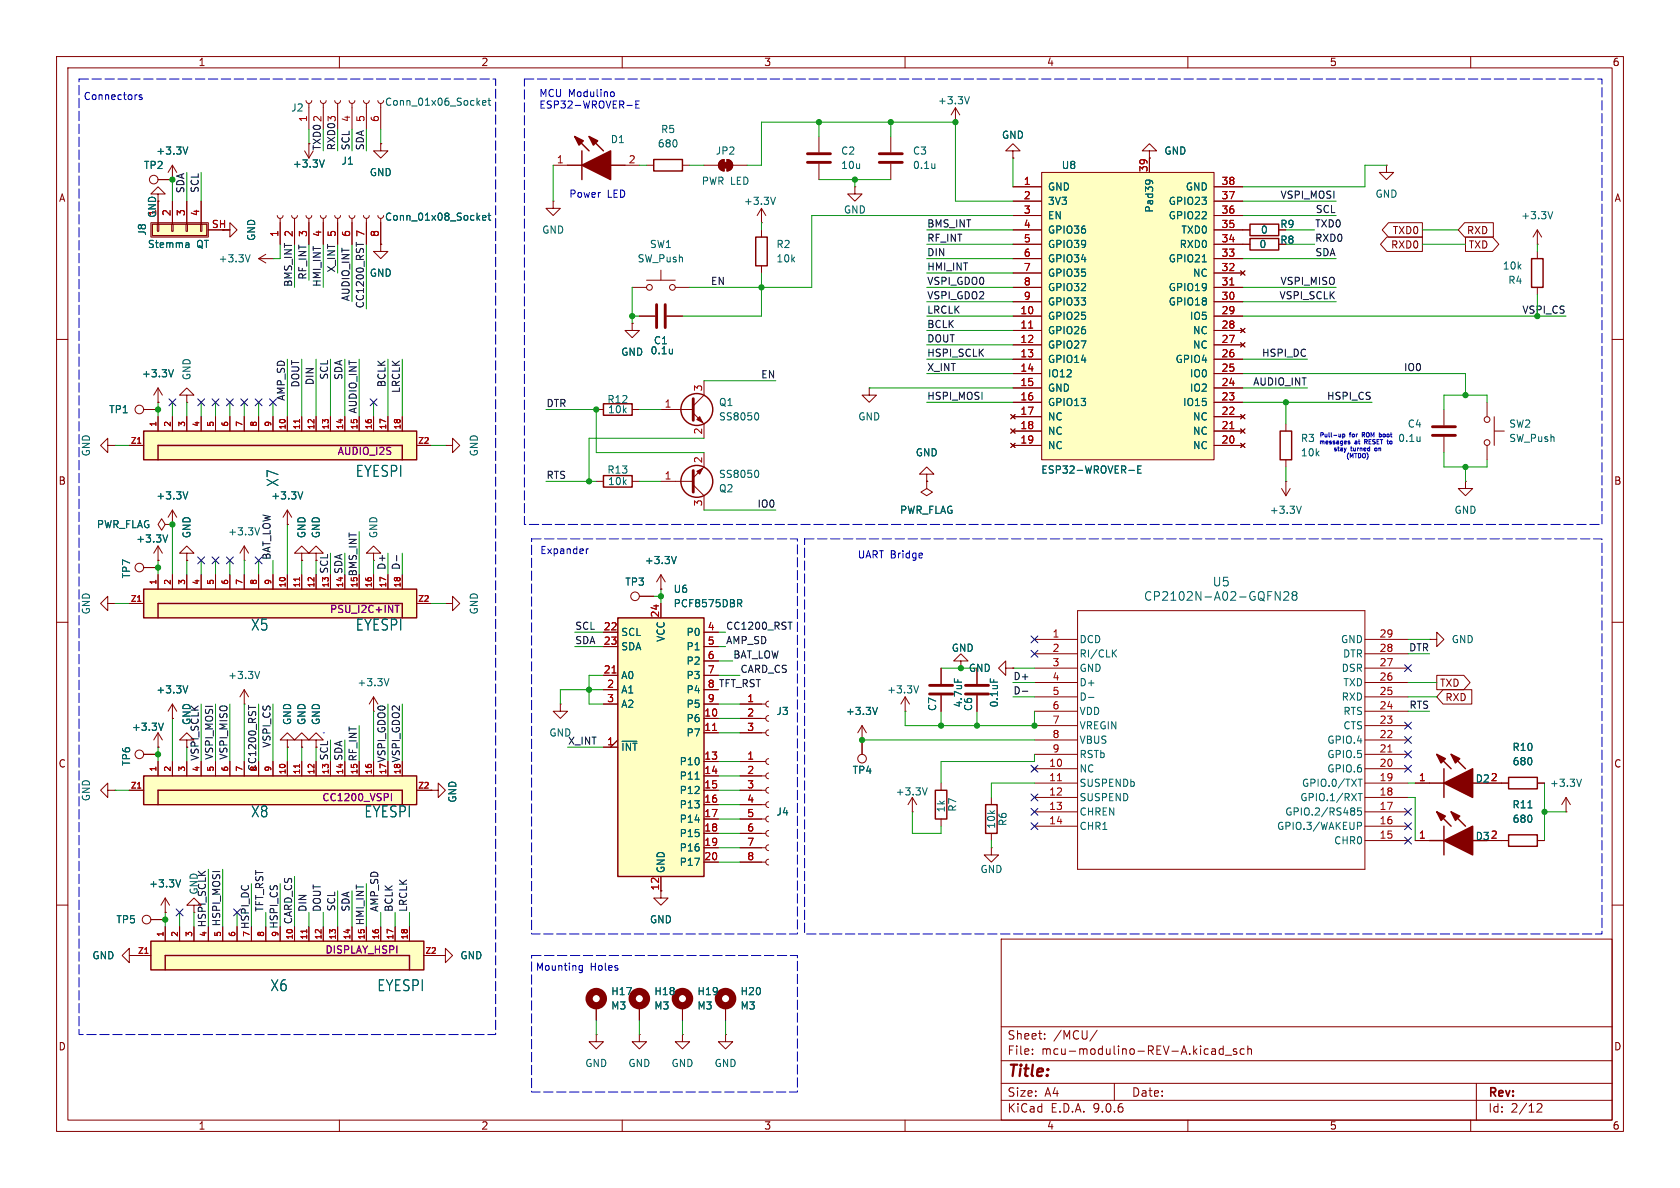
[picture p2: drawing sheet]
<svg xmlns="http://www.w3.org/2000/svg" width="297mm" height="210mm" viewBox="0 0 297 210" stroke-linecap="round" stroke-linejoin="round" font-family="sans-serif">
<defs><g id="words">
<text font-size="2.8" fill="#840000" x="178" y="190.9">Title:</text>
<g font-size="2.7" fill="#006464">
<text x="49.5" y="86.1" transform="rotate(-90 49.5 86.1)">X7</text>
<text x="62.8" y="84.5">EYESPI</text>
<text x="44.3" y="111.7">X5</text>
<text x="62.8" y="111.7">EYESPI</text>
<text x="44.3" y="144.7">X8</text>
<text x="64.3" y="144.7">EYESPI</text>
<text x="47.7" y="175.4">X6</text>
<text x="66.6" y="175.4">EYESPI</text>
</g>
<g font-size="2.1" fill="#006464">
<text x="202.1" y="106.4">CP2102N-A02-GQFN28</text>
<text x="214.3" y="103.9">U5</text>
</g>
<g font-size="2.1" fill="#840000">
<text x="178" y="184">Sheet:</text>
<text x="186.2" y="184">/MCU/</text>
<text x="178" y="186.7">File:</text>
<text x="184.1" y="186.7">mcu-modulino-REV-A.kicad_sch</text>
<text x="178" y="196.9">KiCad</text>
<text x="178" y="194.1">Size:</text>
<text x="184.7" y="194.1">A4</text>
<text x="185.7" y="196.9">E.D.A.</text>
<text x="193.3" y="196.9">9.0.6</text>
<text x="200" y="194.1">Date:</text>
<text x="263" y="194.3">Rev:</text>
<text x="263" y="196.9">Id:</text>
<text x="267.1" y="196.9">2/12</text>
</g>
<g font-size="1.8" fill="#840000">
<text x="35" y="11.9">1</text>
<text x="85" y="11.9">2</text>
<text x="135" y="11.9">3</text>
<text x="185" y="11.9">4</text>
<text x="235" y="11.9">5</text>
<text x="285" y="11.9">6</text>
<text x="10.3" y="35.9">A</text>
<text x="285.3" y="35.9">A</text>
<text x="27.8" y="38.6" transform="rotate(-90 27.8 38.6)">GND</text>
<text x="226.2" y="40.5">R9</text>
<text x="246.1" y="41.6">TXD0</text>
<text x="259.2" y="41.6">RXD</text>
<text x="226.2" y="43.3">R8</text>
<text x="245.8" y="44.1">RXD0</text>
<text x="259.6" y="44.1">TXD</text>
<text x="10.3" y="85.9">B</text>
<text x="285.3" y="85.9">B</text>
<text x="254.5" y="121.6">TXD</text>
<text x="255.4" y="124.1">RXD</text>
<text x="10.3" y="135.9">C</text>
<text x="285.3" y="135.9">C</text>
<text x="10.3" y="185.9">D</text>
<text x="285.3" y="185.9">D</text>
<text x="35" y="199.9">1</text>
<text x="85" y="199.9">2</text>
<text x="135" y="199.9">3</text>
<text x="185" y="199.9">4</text>
<text x="235" y="199.9">5</text>
<text x="285" y="199.9">6</text>
</g>
<g font-size="1.8" fill="#0000c2">
<text x="14.7" y="17.9">Connectors</text>
<text x="95.2" y="17.5">MCU Modulino</text>
<text x="95.2" y="19.5">ESP32-WROVER-E</text>
<text x="100.5" y="35.2">Power</text>
<text x="107.3" y="35.2">LED</text>
<text x="95.4" y="98.1">Expander</text>
<text x="151.5" y="98.9">UART Bridge</text>
<text x="94.6" y="171.8">Mounting</text>
<text x="104.3" y="171.8">Holes</text>
</g>
<g font-size="1.8" fill="#006464">
<text x="51.4" y="19.9">J2</text>
<text x="68" y="18.9">Conn_01x06_Socket</text>
<text x="116.8" y="23.7">R5</text>
<text x="165.7" y="18.6">+3.3V</text>
<text x="27.5" y="27.5">+3.3V</text>
<text x="51.7" y="29.8">+3.3V</text>
<text x="60.3" y="29.3">J1</text>
<text x="107.9" y="25.5">D1</text>
<text x="116.2" y="26.3">680</text>
<text x="126.4" y="27.5">JP2</text>
<text x="148.6" y="27.5">C2</text>
<text x="161.3" y="27.5">C3</text>
<text x="177" y="24.7">GND</text>
<text x="205.7" y="27.5">GND</text>
<text x="25.4" y="30.1">TP2</text>
<text x="65.3" y="31.3">GND</text>
<text x="124" y="32.9">PWR LED</text>
<text x="148.6" y="30.1">10u</text>
<text x="161.3" y="30.1">0.1u</text>
<text x="185.2" y="33.9">GND</text>
<text x="187.6" y="30.1">U8</text>
<text x="209.5" y="33.9">GND</text>
<text x="243.1" y="35.2">GND</text>
<text x="26" y="41.8" transform="rotate(-90 26 41.8)">J8</text>
<text x="27.7" y="38.3" transform="rotate(-90 27.7 38.3)">1</text>
<text x="68" y="39.2">Conn_01x08_Socket</text>
<text x="95.8" y="41.5">GND</text>
<text x="131.4" y="36.4">+3.3V</text>
<text x="149.1" y="37.9">GND</text>
<text x="185.2" y="36.4">3V3</text>
<text x="185.2" y="39">EN</text>
<text x="185.2" y="41.5">GPIO36</text>
<text x="204.1" y="37.7" transform="rotate(-90 204.1 37.7)">Pad39</text>
<text x="206.5" y="36.4">GPIO23</text>
<text x="206.5" y="39">GPIO22</text>
<text x="208.8" y="41.5">TXD0</text>
<text x="222.8" y="41.5">0</text>
<text x="268.8" y="39">+3.3V</text>
<text x="26" y="44">Stemma</text>
<text x="34.8" y="44">QT</text>
<text x="38.6" y="46.6">+3.3V</text>
<text x="45.3" y="42.7" transform="rotate(-90 45.3 42.7)">GND</text>
<text x="112.6" y="46.6">SW_Push</text>
<text x="114.8" y="44">SW1</text>
<text x="137.2" y="44">R2</text>
<text x="137.2" y="46.6">10k</text>
<text x="185.2" y="44">GPIO39</text>
<text x="185.2" y="46.6">GPIO34</text>
<text x="206.5" y="46.6">GPIO21</text>
<text x="208.5" y="44">RXD0</text>
<text x="222.6" y="44">0</text>
<text x="265.6" y="47.9">10k</text>
<text x="65.3" y="49.1">GND</text>
<text x="185.2" y="49.1">GPIO35</text>
<text x="185.2" y="51.7">GPIO32</text>
<text x="206.5" y="51.7">GPIO19</text>
<text x="210.8" y="49.1">NC</text>
<text x="266.5" y="50.4">R4</text>
<text x="185.2" y="54.2">GPIO33</text>
<text x="185.2" y="56.7">GPIO25</text>
<text x="185.2" y="59.3">GPIO26</text>
<text x="206.5" y="54.2">GPIO18</text>
<text x="210.3" y="56.7">IO5</text>
<text x="210.8" y="59.3">NC</text>
<text x="109.7" y="63.1">GND</text>
<text x="114.9" y="62.8">0.1u</text>
<text x="115.5" y="61.1">C1</text>
<text x="185.2" y="61.8">GPIO27</text>
<text x="185.2" y="64.4">GPIO14</text>
<text x="207.7" y="64.4">GPIO4</text>
<text x="210.8" y="61.8">NC</text>
<text x="25" y="66.9">+3.3V</text>
<text x="33.9" y="67.3" transform="rotate(-90 33.9 67.3)">GND</text>
<text x="107.3" y="71.5">R12</text>
<text x="127" y="72">Q1</text>
<text x="185.2" y="66.9">IO12</text>
<text x="185.2" y="69.4">GND</text>
<text x="185.2" y="72">GPIO13</text>
<text x="209.1" y="72">IO15</text>
<text x="210.3" y="66.9">IO0</text>
<text x="210.3" y="69.4">IO2</text>
<text x="19.2" y="73.3">TP1</text>
<text x="107.4" y="73.3">10k</text>
<text x="127" y="74.5">SS8050</text>
<text x="151.6" y="74.5">GND</text>
<text x="185.2" y="74.5">NC</text>
<text x="185.2" y="77.1">NC</text>
<text x="210.8" y="74.5">NC</text>
<text x="210.8" y="77.1">NC</text>
<text x="248.8" y="75.8">C4</text>
<text x="266.7" y="75.8">SW2</text>
<text x="16.1" y="80.8" transform="rotate(-90 16.1 80.8)">GND</text>
<text x="84.7" y="80.8" transform="rotate(-90 84.7 80.8)">GND</text>
<text x="107.3" y="83.9">R13</text>
<text x="161.8" y="80.9">GND</text>
<text x="184" y="83.9">ESP32-WROVER-E</text>
<text x="185.2" y="79.6">NC</text>
<text x="210.8" y="79.6">NC</text>
<text x="229.9" y="78.3">R3</text>
<text x="229.9" y="80.9">10k</text>
<text x="247.1" y="78.3">0.1u</text>
<text x="266.7" y="78.3">SW_Push</text>
<text x="27.5" y="88.5">+3.3V</text>
<text x="47.9" y="88.5">+3.3V</text>
<text x="107.4" y="86">10k</text>
<text x="127" y="87.2">Q2</text>
<text x="127" y="84.7">SS8050</text>
<text x="17" y="93.6">PWR_FLAG</text>
<text x="33.9" y="95.2" transform="rotate(-90 33.9 95.2)">GND</text>
<text x="40.2" y="94.8">+3.3V</text>
<text x="54.2" y="95.2" transform="rotate(-90 54.2 95.2)">GND</text>
<text x="56.7" y="95.2" transform="rotate(-90 56.7 95.2)">GND</text>
<text x="66.9" y="95.2" transform="rotate(-90 66.9 95.2)">GND</text>
<text x="159" y="91">PWR_FLAG</text>
<text x="224.4" y="91">+3.3V</text>
<text x="257" y="91">GND</text>
<text x="24" y="96.1">+3.3V</text>
<text x="113.9" y="99.9">+3.3V</text>
<text x="23.2" y="102.4" transform="rotate(-90 23.2 102.4)">TP7</text>
<text x="110.4" y="103.7">TP3</text>
<text x="119" y="105">U6</text>
<text x="119" y="107.5">PCF8575DBR</text>
<text x="16.1" y="108.7" transform="rotate(-90 16.1 108.7)">GND</text>
<text x="84.7" y="108.7" transform="rotate(-90 84.7 108.7)">GND</text>
<text x="109.7" y="112.6">SCL</text>
<text x="117.7" y="113.6" transform="rotate(-90 117.7 113.6)">VCC</text>
<text x="121.3" y="112.6">P0</text>
<text x="190.8" y="113.9">DCD</text>
<text x="237" y="113.9">GND</text>
<text x="256.5" y="113.9">GND</text>
<text x="109.7" y="115.2">SDA</text>
<text x="121.3" y="115.2">P1</text>
<text x="121.3" y="117.7">P2</text>
<text x="168.2" y="115.4">GND</text>
<text x="171.2" y="119">GND</text>
<text x="190.8" y="116.4">RI/CLK</text>
<text x="190.8" y="119">GND</text>
<text x="237.1" y="119">DSR</text>
<text x="237.3" y="116.4">DTR</text>
<text x="27.5" y="122.8">+3.3V</text>
<text x="40.2" y="120.2">+3.3V</text>
<text x="63.1" y="121.5">+3.3V</text>
<text x="109.7" y="120.2">A0</text>
<text x="109.7" y="122.8">A1</text>
<text x="109.7" y="125.3">A2</text>
<text x="121.3" y="120.2">P3</text>
<text x="121.3" y="122.8">P4</text>
<text x="121.3" y="125.3">P5</text>
<text x="156.7" y="122.8">+3.3V</text>
<text x="165.7" y="125.8" transform="rotate(-90 165.7 125.8)">C7</text>
<text x="170.3" y="125.2" transform="rotate(-90 170.3 125.2)">4.7uF</text>
<text x="172.1" y="125.8" transform="rotate(-90 172.1 125.8)">C6</text>
<text x="176.6" y="125.2" transform="rotate(-90 176.6 125.2)">0.1uF</text>
<text x="190.8" y="121.5">D+</text>
<text x="190.8" y="124.1">D-</text>
<text x="237.1" y="124.1">RXD</text>
<text x="237.4" y="121.5">TXD</text>
<text x="23.2" y="129.4">+3.3V</text>
<text x="33.9" y="128.3" transform="rotate(-90 33.9 128.3)">GND</text>
<text x="51.7" y="128.3" transform="rotate(-90 51.7 128.3)">GND</text>
<text x="54.2" y="128.3" transform="rotate(-90 54.2 128.3)">GND</text>
<text x="56.7" y="128.3" transform="rotate(-90 56.7 128.3)">GND</text>
<text x="97" y="130.4">GND</text>
<text x="121.3" y="127.9">P6</text>
<text x="121.3" y="130.4">P7</text>
<text x="137.2" y="126.6">J3</text>
<text x="149.5" y="126.6">+3.3V</text>
<text x="190.8" y="126.6">VDD</text>
<text x="190.8" y="129.1">VREGIN</text>
<text x="190.8" y="131.7">VBUS</text>
<text x="234.6" y="131.7">GPIO.4</text>
<text x="237.4" y="126.6">RTS</text>
<text x="237.4" y="129.1">CTS</text>
<text x="23.2" y="135.5" transform="rotate(-90 23.2 135.5)">TP6</text>
<text x="109.7" y="132.9">~{INT}</text>
<text x="120.1" y="135.5">P10</text>
<text x="150.6" y="137">TP4</text>
<text x="190.8" y="134.2">RSTb</text>
<text x="190.8" y="136.8">NC</text>
<text x="234.6" y="134.2">GPIO.5</text>
<text x="234.6" y="136.8">GPIO.6</text>
<text x="267.3" y="132.9">R10</text>
<text x="267.3" y="135.5">680</text>
<text x="16.1" y="141.7" transform="rotate(-90 16.1 141.7)">GND</text>
<text x="80.9" y="142" transform="rotate(-90 80.9 142)">GND</text>
<text x="120.1" y="138">P11</text>
<text x="120.1" y="140.6">P12</text>
<text x="120.1" y="143.1">P13</text>
<text x="158.3" y="140.8">+3.3V</text>
<text x="167.2" y="143.7" transform="rotate(-90 167.2 143.7)">1k</text>
<text x="169.3" y="143.6" transform="rotate(-90 169.3 143.6)">R7</text>
<text x="190.8" y="139.3">SUSPENDb</text>
<text x="190.8" y="141.8">SUSPEND</text>
<text x="229.8" y="141.8">GPIO.1/RXT</text>
<text x="230.1" y="139.3">GPIO.0/TXT</text>
<text x="260.8" y="138.5">D2</text>
<text x="267.3" y="143.1">R11</text>
<text x="273.9" y="139.3">+3.3V</text>
<text x="120.1" y="145.6">P14</text>
<text x="120.1" y="148.2">P15</text>
<text x="137.2" y="144.4">J4</text>
<text x="176.1" y="146.6" transform="rotate(-90 176.1 146.6)">10k</text>
<text x="178.2" y="146.1" transform="rotate(-90 178.2 146.1)">R6</text>
<text x="190.8" y="144.4">CHREN</text>
<text x="190.8" y="146.9">CHR1</text>
<text x="225.7" y="146.9">GPIO.3/WAKEUP</text>
<text x="227.1" y="144.4">GPIO.2/RS485</text>
<text x="235.8" y="149.5">CHR0</text>
<text x="260.8" y="148.7">D3</text>
<text x="267.3" y="145.6">680</text>
<text x="117.7" y="154.4" transform="rotate(-90 117.7 154.4)">GND</text>
<text x="120.1" y="150.7">P16</text>
<text x="120.1" y="153.3">P17</text>
<text x="173.2" y="154.5">GND</text>
<text x="26.3" y="157.1">+3.3V</text>
<text x="20.5" y="163.4">TP5</text>
<text x="114.8" y="163.4">GND</text>
<text x="16.2" y="169.8">GND</text>
<text x="81.3" y="169.8">GND</text>
<text x="108" y="176.1">H17</text>
<text x="108" y="178.7">M3</text>
<text x="115.6" y="176.1">H18</text>
<text x="115.6" y="178.7">M3</text>
<text x="123.2" y="176.1">H19</text>
<text x="123.2" y="178.7">M3</text>
<text x="130.8" y="176.1">H20</text>
<text x="130.8" y="178.7">M3</text>
<text x="103.4" y="188.8">GND</text>
<text x="111" y="188.8">GND</text>
<text x="118.6" y="188.8">GND</text>
<text x="126.2" y="188.8">GND</text>
</g>
<g font-size="1.8" fill="#a90000">
<text x="54.4" y="21.7" transform="rotate(-90 54.4 21.7)">1</text>
<text x="62" y="21.7" transform="rotate(-90 62 21.7)">4</text>
<text x="64.5" y="21.7" transform="rotate(-90 64.5 21.7)">5</text>
<text x="67.1" y="21.7" transform="rotate(-90 67.1 21.7)">6</text>
<text x="98.4" y="29">1</text>
<text x="111.1" y="29">2</text>
<text x="180.9" y="32.8">1</text>
<text x="180.9" y="35.3">2</text>
<text x="202.9" y="30.5" transform="rotate(-90 202.9 30.5)">39</text>
<text x="215.9" y="32.8">38</text>
<text x="215.9" y="35.3">37</text>
<text x="30.2" y="38.3" transform="rotate(-90 30.2 38.3)">2</text>
<text x="32.8" y="38.3" transform="rotate(-90 32.8 38.3)">3</text>
<text x="35.3" y="38.3" transform="rotate(-90 35.3 38.3)">4</text>
<text x="37.4" y="40.4">SH</text>
<text x="49.3" y="42" transform="rotate(-90 49.3 42)">1</text>
<text x="51.8" y="42" transform="rotate(-90 51.8 42)">2</text>
<text x="54.4" y="42" transform="rotate(-90 54.4 42)">3</text>
<text x="56.9" y="42" transform="rotate(-90 56.9 42)">4</text>
<text x="59.4" y="42" transform="rotate(-90 59.4 42)">5</text>
<text x="62" y="42" transform="rotate(-90 62 42)">6</text>
<text x="64.5" y="42" transform="rotate(-90 64.5 42)">7</text>
<text x="67.1" y="42" transform="rotate(-90 67.1 42)">8</text>
<text x="180.9" y="37.8">3</text>
<text x="180.9" y="40.4">4</text>
<text x="215.9" y="37.8">36</text>
<text x="215.9" y="40.4">35</text>
<text x="180.9" y="42.9">5</text>
<text x="180.9" y="45.5">6</text>
<text x="215.9" y="42.9">34</text>
<text x="215.9" y="45.5">33</text>
<text x="180.9" y="48">7</text>
<text x="180.9" y="50.5">8</text>
<text x="180.9" y="53.1">9</text>
<text x="215.9" y="48">32</text>
<text x="215.9" y="50.5">31</text>
<text x="215.9" y="53.1">30</text>
<text x="180.3" y="55.6">10</text>
<text x="180.3" y="58.2">11</text>
<text x="215.9" y="55.6">29</text>
<text x="215.9" y="58.2">28</text>
<text x="180.3" y="60.7">12</text>
<text x="180.3" y="63.2">13</text>
<text x="180.3" y="65.8">14</text>
<text x="215.9" y="60.7">27</text>
<text x="215.9" y="63.2">26</text>
<text x="215.9" y="65.8">25</text>
<text x="124.2" y="69.3" transform="rotate(-90 124.2 69.3)">3</text>
<text x="180.3" y="68.3">15</text>
<text x="180.3" y="70.9">16</text>
<text x="215.9" y="68.3">24</text>
<text x="215.9" y="70.9">23</text>
<text x="117.4" y="72.1">1</text>
<text x="124.2" y="76.9" transform="rotate(-90 124.2 76.9)">2</text>
<text x="180.3" y="73.4">17</text>
<text x="180.3" y="75.9">18</text>
<text x="215.9" y="73.4">22</text>
<text x="215.9" y="75.9">21</text>
<text x="124.2" y="82" transform="rotate(-90 124.2 82)">2</text>
<text x="180.3" y="78.5">19</text>
<text x="215.9" y="78.5">20</text>
<text x="117.4" y="84.8">1</text>
<text x="124.2" y="89.6" transform="rotate(-90 124.2 89.6)">3</text>
<text x="106.6" y="111.5">22</text>
<text x="116.6" y="109.3" transform="rotate(-90 116.6 109.3)">24</text>
<text x="125" y="111.5">4</text>
<text x="186" y="112.8">1</text>
<text x="243.8" y="112.8">29</text>
<text x="106.6" y="114">23</text>
<text x="106.6" y="119.1">21</text>
<text x="125" y="114">5</text>
<text x="125" y="116.6">6</text>
<text x="125" y="119.1">7</text>
<text x="186" y="115.3">2</text>
<text x="186" y="117.9">3</text>
<text x="243.8" y="115.3">28</text>
<text x="243.8" y="117.9">27</text>
<text x="107.2" y="121.7">2</text>
<text x="107.2" y="124.2">3</text>
<text x="125" y="124.2">9</text>
<text x="125" y="121.7">8</text>
<text x="132" y="124.2">1</text>
<text x="186" y="120.4">4</text>
<text x="186" y="122.9">5</text>
<text x="186" y="125.5">6</text>
<text x="243.8" y="120.4">26</text>
<text x="243.8" y="122.9">25</text>
<text x="243.8" y="125.5">24</text>
<text x="107.2" y="131.8">1</text>
<text x="124.4" y="126.7">10</text>
<text x="124.4" y="129.3">11</text>
<text x="132" y="126.7">2</text>
<text x="132" y="129.3">3</text>
<text x="186" y="128">7</text>
<text x="186" y="130.6">8</text>
<text x="243.8" y="128">23</text>
<text x="243.8" y="130.6">22</text>
<text x="124.4" y="134.4">13</text>
<text x="124.4" y="136.9">14</text>
<text x="132" y="134.4">1</text>
<text x="132" y="136.9">2</text>
<text x="185.4" y="135.6">10</text>
<text x="186" y="133.1">9</text>
<text x="243.8" y="133.1">21</text>
<text x="243.8" y="135.6">20</text>
<text x="124.4" y="139.4">15</text>
<text x="124.4" y="142">16</text>
<text x="132" y="139.4">3</text>
<text x="132" y="142">4</text>
<text x="185.4" y="138.2">11</text>
<text x="185.4" y="140.7">12</text>
<text x="185.4" y="143.3">13</text>
<text x="243.8" y="138.2">19</text>
<text x="243.8" y="140.7">18</text>
<text x="243.8" y="143.3">17</text>
<text x="250.8" y="138.2">1</text>
<text x="263.5" y="138.2">2</text>
<text x="124.4" y="144.5">17</text>
<text x="124.4" y="147.1">18</text>
<text x="124.4" y="149.6">19</text>
<text x="132" y="144.5">5</text>
<text x="132" y="147.1">6</text>
<text x="132" y="149.6">7</text>
<text x="185.4" y="145.8">14</text>
<text x="243.8" y="145.8">16</text>
<text x="243.8" y="148.3">15</text>
<text x="250.8" y="148.3">1</text>
<text x="263.5" y="148.3">2</text>
<text x="124.4" y="152.1">20</text>
<text x="132" y="152.1">8</text>
<text x="116.6" y="157.5" transform="rotate(-90 116.6 157.5)">12</text>
</g>
<g font-size="1.8" fill="#0f0f0f">
<text x="56.9" y="21.7" transform="rotate(-90 56.9 21.7)">2</text>
<text x="56.8" y="26.7" transform="rotate(-90 56.8 26.7)">TXD0</text>
<text x="59.3" y="26.7" transform="rotate(-90 59.3 26.7)">RXD03</text>
<text x="61.9" y="26.7" transform="rotate(-90 61.9 26.7)">SCL</text>
<text x="64.4" y="26.7" transform="rotate(-90 64.4 26.7)">SDA</text>
<text x="32.7" y="34.3" transform="rotate(-90 32.7 34.3)">SDA</text>
<text x="35.2" y="34.2" transform="rotate(-90 35.2 34.2)">SCL</text>
<text x="226.3" y="35.2">VSPI_MOSI</text>
<text x="163.8" y="40.3">BMS_INT</text>
<text x="232.4" y="40.3">TXD0</text>
<text x="232.5" y="37.8">SCL</text>
<text x="163.8" y="47.9">HMI_INT</text>
<text x="163.8" y="42.8">RF_INT</text>
<text x="163.8" y="45.4">DIN</text>
<text x="232.4" y="42.8">RXD0</text>
<text x="232.4" y="45.4">SDA</text>
<text x="51.7" y="50.8" transform="rotate(-90 51.7 50.8)">BMS_INT 2</text>
<text x="54.3" y="49.5" transform="rotate(-90 54.3 49.5)">RF_INT</text>
<text x="56.8" y="50.8" transform="rotate(-90 56.8 50.8)">HMI_INT</text>
<text x="59.3" y="48.3" transform="rotate(-90 59.3 48.3)">X_INT</text>
<text x="61.9" y="53.3" transform="rotate(-90 61.9 53.3)">AUDIO_INT</text>
<text x="125.6" y="50.5">EN</text>
<text x="163.8" y="50.5">VSPI_GDO0</text>
<text x="163.8" y="53">VSPI_GDO2</text>
<text x="226.1" y="53">VSPI_SCLK</text>
<text x="226.3" y="50.5">VSPI_MISO</text>
<text x="64.4" y="54.6" transform="rotate(-90 64.4 54.6)">CC1200_RST</text>
<text x="163.8" y="55.5">LRCLK</text>
<text x="163.8" y="58.1">BCLK</text>
<text x="163.8" y="63.2">HSPI_SCLK</text>
<text x="163.8" y="65.7">X_INT</text>
<text x="163.8" y="60.6">DOUT</text>
<text x="223" y="63.2">HSPI_DC</text>
<text x="248.1" y="65.7">IO0</text>
<text x="50.5" y="71" transform="rotate(-90 50.5 71)">AMP_SD</text>
<text x="53" y="68.6" transform="rotate(-90 53 68.6)">DOUT</text>
<text x="55.5" y="68.2" transform="rotate(-90 55.5 68.2)">DIN</text>
<text x="58.1" y="67.2" transform="rotate(-90 58.1 67.2)">SCL</text>
<text x="60.6" y="67.3" transform="rotate(-90 60.6 67.3)">SDA</text>
<text x="68.2" y="68.5" transform="rotate(-90 68.2 68.5)">BCLK</text>
<text x="70.8" y="69.6" transform="rotate(-90 70.8 69.6)">LRCLK</text>
<text x="134.5" y="67">EN</text>
<text x="163.8" y="70.8">HSPI_MOSI</text>
<text x="221.4" y="68.2">AUDIO_INT</text>
<text x="234.5" y="70.8">HSPI_CS</text>
<text x="63.2" y="73.2" transform="rotate(-90 63.2 73.2)">AUDIO_INT</text>
<text x="96.5" y="72">DTR</text>
<text x="96.5" y="84.7">RTS</text>
<text x="133.8" y="89.8">IO0</text>
<text x="47.9" y="99.1" transform="rotate(-90 47.9 99.1)">BAT_LOW</text>
<text x="58.1" y="101.5" transform="rotate(-90 58.1 101.5)">SCL</text>
<text x="60.6" y="101.6" transform="rotate(-90 60.6 101.6)">SDA</text>
<text x="63.2" y="102" transform="rotate(-90 63.2 102)">BMS_INT</text>
<text x="68.2" y="100.8" transform="rotate(-90 68.2 100.8)">D+</text>
<text x="70.8" y="100.8" transform="rotate(-90 70.8 100.8)">D-</text>
<text x="101.6" y="114">SDA</text>
<text x="101.6" y="111.4">SCL</text>
<text x="128.3" y="114">AMP_SD</text>
<text x="128.3" y="111.4">CC1200_RST</text>
<text x="129.5" y="116.5">BAT_LOW</text>
<text x="130.8" y="119">CARD_CS</text>
<text x="249" y="115.2">DTR</text>
<text x="125" y="121.7">8 TFT_RST</text>
<text x="179.1" y="122.8">D-</text>
<text x="179.1" y="120.3">D+</text>
<text x="249.1" y="125.4">RTS</text>
<text x="100.3" y="131.7">X_INT</text>
<text x="35.2" y="134.6" transform="rotate(-90 35.2 134.6)">VSPI_SCLK</text>
<text x="37.8" y="134.4" transform="rotate(-90 37.8 134.4)">VSPI_MOSI</text>
<text x="40.3" y="134.4" transform="rotate(-90 40.3 134.4)">VSPI_MISO</text>
<text x="45.4" y="136.5" transform="rotate(-90 45.4 136.5)">CC1200_RST</text>
<text x="47.9" y="132.3" transform="rotate(-90 47.9 132.3)">VSPI_CS</text>
<text x="58.1" y="134.5" transform="rotate(-90 58.1 134.5)">SCL</text>
<text x="60.6" y="134.6" transform="rotate(-90 60.6 134.6)">SDA</text>
<text x="63.2" y="134.7" transform="rotate(-90 63.2 134.7)">RF_INT</text>
<text x="68.2" y="134.9" transform="rotate(-90 68.2 134.9)">VSPI_GDO0</text>
<text x="70.8" y="134.9" transform="rotate(-90 70.8 134.9)">VSPI_GDO2</text>
<text x="35.2" y="158.2" transform="rotate(-90 35.2 158.2)">GND</text>
<text x="46.6" y="161.3" transform="rotate(-90 46.6 161.3)">TFT_RST</text>
<text x="54.3" y="161.3" transform="rotate(-90 54.3 161.3)">DIN</text>
<text x="56.8" y="161.3" transform="rotate(-90 56.8 161.3)">DOUT</text>
<text x="59.3" y="161.2" transform="rotate(-90 59.3 161.2)">SCL</text>
<text x="61.9" y="161.3" transform="rotate(-90 61.9 161.3)">SDA</text>
<text x="67" y="161.3" transform="rotate(-90 67 161.3)">AMP_SD</text>
<text x="69.5" y="161.3" transform="rotate(-90 69.5 161.3)">BCLK</text>
<text x="72" y="161.3" transform="rotate(-90 72 161.3)">LRCLK</text>
<text x="36.5" y="164" transform="rotate(-90 36.5 164)">HSPI_SCLK</text>
<text x="39" y="163.9" transform="rotate(-90 39 163.9)">HSPI_MOSI</text>
<text x="44.1" y="164.3" transform="rotate(-90 44.1 164.3)">HSPI_DC</text>
<text x="49.2" y="164.3" transform="rotate(-90 49.2 164.3)">HSPI_CS</text>
<text x="51.7" y="163.5" transform="rotate(-90 51.7 163.5)">CARD_CS</text>
<text x="64.4" y="163.7" transform="rotate(-90 64.4 163.7)">HMI_INT</text>
</g>
<text font-size="1.8" fill="#009600" x="269" y="55.5">VSPI_CS</text>
<g font-size="1.8" fill="#840084">
<text x="59.6" y="80.6">AUDIO_I2S</text>
<text x="58.2" y="108.6">PSU_I2C+INT</text>
<text x="56.9" y="141.8">CC1200_VSPI</text>
<text x="57.4" y="168.8">DISPLAY_HSPI</text>
</g>
<g font-size="1.4" fill="#a90000">
<text x="27.7" y="75.5" transform="rotate(-90 27.7 75.5)">1</text>
<text x="30.2" y="75.5" transform="rotate(-90 30.2 75.5)">2</text>
<text x="32.8" y="75.5" transform="rotate(-90 32.8 75.5)">3</text>
<text x="35.3" y="75.5" transform="rotate(-90 35.3 75.5)">4</text>
<text x="37.8" y="75.5" transform="rotate(-90 37.8 75.5)">5</text>
<text x="40.4" y="75.5" transform="rotate(-90 40.4 75.5)">6</text>
<text x="42.9" y="75.5" transform="rotate(-90 42.9 75.5)">7</text>
<text x="45.5" y="75.5" transform="rotate(-90 45.5 75.5)">8</text>
<text x="48" y="75.5" transform="rotate(-90 48 75.5)">9</text>
<text x="50.5" y="76" transform="rotate(-90 50.5 76)">10</text>
<text x="53.1" y="76" transform="rotate(-90 53.1 76)">11</text>
<text x="55.6" y="76" transform="rotate(-90 55.6 76)">12</text>
<text x="58.2" y="76" transform="rotate(-90 58.2 76)">13</text>
<text x="60.7" y="76" transform="rotate(-90 60.7 76)">14</text>
<text x="63.2" y="76" transform="rotate(-90 63.2 76)">15</text>
<text x="65.8" y="76" transform="rotate(-90 65.8 76)">16</text>
<text x="68.3" y="76" transform="rotate(-90 68.3 76)">17</text>
<text x="70.9" y="76" transform="rotate(-90 70.9 76)">18</text>
<text x="23" y="78.5">Z1</text>
<text x="73.8" y="78.5">Z2</text>
<text x="23" y="106.4">Z1</text>
<text x="27.7" y="103.5" transform="rotate(-90 27.7 103.5)">1</text>
<text x="30.2" y="103.5" transform="rotate(-90 30.2 103.5)">2</text>
<text x="32.8" y="103.5" transform="rotate(-90 32.8 103.5)">3</text>
<text x="35.3" y="103.5" transform="rotate(-90 35.3 103.5)">4</text>
<text x="37.8" y="103.5" transform="rotate(-90 37.8 103.5)">5</text>
<text x="40.4" y="103.5" transform="rotate(-90 40.4 103.5)">6</text>
<text x="42.9" y="103.5" transform="rotate(-90 42.9 103.5)">7</text>
<text x="45.5" y="103.5" transform="rotate(-90 45.5 103.5)">8</text>
<text x="48" y="103.5" transform="rotate(-90 48 103.5)">9</text>
<text x="50.5" y="104" transform="rotate(-90 50.5 104)">10</text>
<text x="53.1" y="104" transform="rotate(-90 53.1 104)">11</text>
<text x="55.6" y="104" transform="rotate(-90 55.6 104)">12</text>
<text x="58.2" y="104" transform="rotate(-90 58.2 104)">13</text>
<text x="60.7" y="104" transform="rotate(-90 60.7 104)">14</text>
<text x="63.2" y="104" transform="rotate(-90 63.2 104)">15</text>
<text x="65.8" y="104" transform="rotate(-90 65.8 104)">16</text>
<text x="68.3" y="104" transform="rotate(-90 68.3 104)">17</text>
<text x="70.9" y="104" transform="rotate(-90 70.9 104)">18</text>
<text x="73.8" y="106.4">Z2</text>
<text x="27.7" y="136.5" transform="rotate(-90 27.7 136.5)">1</text>
<text x="30.2" y="136.5" transform="rotate(-90 30.2 136.5)">2</text>
<text x="32.8" y="136.5" transform="rotate(-90 32.8 136.5)">3</text>
<text x="35.3" y="136.5" transform="rotate(-90 35.3 136.5)">4</text>
<text x="37.8" y="136.5" transform="rotate(-90 37.8 136.5)">5</text>
<text x="40.4" y="136.5" transform="rotate(-90 40.4 136.5)">6</text>
<text x="42.9" y="136.5" transform="rotate(-90 42.9 136.5)">7</text>
<text x="45.5" y="136.5" transform="rotate(-90 45.5 136.5)">8</text>
<text x="48" y="136.5" transform="rotate(-90 48 136.5)">9</text>
<text x="50.5" y="137" transform="rotate(-90 50.5 137)">10</text>
<text x="53.1" y="137" transform="rotate(-90 53.1 137)">11</text>
<text x="55.6" y="137" transform="rotate(-90 55.6 137)">12</text>
<text x="58.2" y="137" transform="rotate(-90 58.2 137)">13</text>
<text x="60.7" y="137" transform="rotate(-90 60.7 137)">14</text>
<text x="63.2" y="137" transform="rotate(-90 63.2 137)">15</text>
<text x="65.8" y="137" transform="rotate(-90 65.8 137)">16</text>
<text x="68.3" y="137" transform="rotate(-90 68.3 137)">17</text>
<text x="70.9" y="137" transform="rotate(-90 70.9 137)">18</text>
<text x="23" y="139.4">Z1</text>
<text x="73.8" y="139.4">Z2</text>
<text x="29" y="165.7" transform="rotate(-90 29 165.7)">1</text>
<text x="31.5" y="165.7" transform="rotate(-90 31.5 165.7)">2</text>
<text x="34" y="165.7" transform="rotate(-90 34 165.7)">3</text>
<text x="36.6" y="165.7" transform="rotate(-90 36.6 165.7)">4</text>
<text x="39.1" y="165.7" transform="rotate(-90 39.1 165.7)">5</text>
<text x="41.7" y="165.7" transform="rotate(-90 41.7 165.7)">6</text>
<text x="44.2" y="165.7" transform="rotate(-90 44.2 165.7)">7</text>
<text x="46.7" y="165.7" transform="rotate(-90 46.7 165.7)">8</text>
<text x="49.3" y="165.7" transform="rotate(-90 49.3 165.7)">9</text>
<text x="51.8" y="166.2" transform="rotate(-90 51.8 166.2)">10</text>
<text x="54.4" y="166.2" transform="rotate(-90 54.4 166.2)">11</text>
<text x="56.9" y="166.2" transform="rotate(-90 56.9 166.2)">12</text>
<text x="59.4" y="166.2" transform="rotate(-90 59.4 166.2)">13</text>
<text x="62" y="166.2" transform="rotate(-90 62 166.2)">14</text>
<text x="64.5" y="166.2" transform="rotate(-90 64.5 166.2)">15</text>
<text x="67.1" y="166.2" transform="rotate(-90 67.1 166.2)">16</text>
<text x="69.6" y="166.2" transform="rotate(-90 69.6 166.2)">17</text>
<text x="72.1" y="166.2" transform="rotate(-90 72.1 166.2)">18</text>
<text x="75.1" y="168.7">Z2</text>
</g>
<text font-size="1.4" fill="#840000" x="24.3" y="168.7">Z1</text>
<g font-size="1.1" fill="#0000c2">
<text x="233.2" y="77.5">Pull-up</text>
<text x="238.6" y="77.5">for</text>
<text x="241.1" y="77.5">ROM</text>
<text x="244.4" y="77.5">boot</text>
<text x="233.1" y="78.7">messages</text>
<text x="235.6" y="80">stay</text>
<text x="237.9" y="81.2">(MTDO)</text>
<text x="238.8" y="80">turned</text>
<text x="239.5" y="78.7">at</text>
<text x="241.5" y="78.7">RESET</text>
<text x="243.4" y="80">on</text>
<text x="245.9" y="78.7">to</text>
</g>
</g></defs>
<g fill="none" stroke="#840000" stroke-width=".18">
<path d="M10 10h277v190h-277zM12 12h273v186h-273zM60 10v2M110 10v2M160 10v2M210 10v2M260 10v2M67.3 25.4v1.3h1.3l-1.3 1.2-1.3-1.2h1.3M67.3 25.4h.1M97.8 35.6v1.2h1.3l-1.3 1.3-1.3-1.3h1.3M97.8 35.6h.1M97.8 29.2h2.5"/>
<path d="M110.5 29.2h2.5M114.3 29.2h1.3M120.6 29.2h1.3M67.3 43.2v1.3h1.3l-1.3 1.2-1.3-1.2h1.3M67.3 43.2h.1M111.8 57.2v1.2h1.2l-1.2 1.3-1.3-1.3h1.3M111.8 57.2h.1M111.8 50.8h2.5M113 55.9h2.8M114.3 49.5h5.1M116.8 47.8v1.7M117.9 55.9h2.7"/>
<path d="M119.4 50.8h2.5M10 60h2M105.4 72.4h1.3M111.8 72.4h1.2M116.8 72.4h5.8M122.6 73l1.9 1.9v2.6M124.5 67.3v2.6l-1.9 1.9M285 60h2M105.4 85.1h1.3M111.8 85.1h1.2M116.8 85.1h5.8M122.6 85.7l1.9 1.9v2.6"/>
<path d="M124.5 80v2.6l-1.9 1.9M163.8 85.1v1.3l1 .6-1 .6-1-.6 1-.6M163.8 85.1h.1M10 110h2M78.7 106.7h1.3v-1.3l1.3 1.3-1.3 1.3v-1.3M78.7 106.7h.1M166.4 118.1v2.8M169.9 116.8h1.2l-1.2-1.2-1.3 1.2h1.3v1.3M169.9 118.1h.1M172.7 118.1v2.8M177.8 118.1v-1.3l-1.3 1.3 1.3 1.3v-1.3h1.3M179.1 118.1h.1"/>
<path d="M285 110h2M166.4 122.9v2.8M166.4 138.4v1.3M172.7 122.9v2.8M161.3 143.5h.1M161.3 141l-.8 1.2M161.3 141l.8 1.2M161.3 141v2.5M166.4 144.8v1.3M10 160h2M177 166h108v32h-108zM285 160h2"/>
<path d="M60 198v2M110 198v2M160 198v2M177 194.5h108M177 191.5h108M177 187.5h108M177 181.5h108M182.5 186.3v.1M182.5 185.5v.1M184.7 183.6v.1M184.7 182.8v.1M194 182.1l-1.3 2"/>
<path d="M197 191.5v3M210 198v2M214.7 185.4l.2 .2v.8M214.9 186.3l-.2 .1M214.9 185.8h-.2M216.2 184.9v1.5M216.2 185.5l-.4-.1-.3 .3v.4l.2 .2h.5M216.6 186.5h1.1M218.6 185.5l-.4-.1-.2 .2 .1 .2 .5 .2v.3h-.6M220 185.5l-.5-.1-.3 .3v.4l.2 .2h.6M220.6 185.5l.2-.1 .4 .1v.9M220.6 184.9v1.5"/>
<path d="M260 198v2M261 191.5v6.5M271.7 195.2l.6-.1 .2 .1 .1 .3-.9 1.1h.9"/>
<circle cx="114.8" cy="50.8" r=".51"/>
<circle cx="118.9" cy="50.8" r=".51"/>
</g>
<path d="M116.1 53.8v4.1M117.6 53.8v4.1M122.6 70.5v3.8M122.6 83.2v3.8M164.3 121.2h4.1M164.3 122.7h4.1M170.7 121.2h4.1M170.7 122.7h4.1" fill="none" stroke="#840000" stroke-width=".51"/>
<path d="M118.9 61.7v.9M118.9 62.4l-.1 .1M133.8 73a.79 .79 0 0 1 0 1.2M133.8 83.1a.79 .79 0 0 1 0 1.3M168.7 120v.6M175.1 120v.6M163.9 139.3l-.4 1.2" fill="none" stroke="#006464" stroke-width=".18"/>
<g fill="none" stroke="#840000" stroke-width=".25">
<path d="M100.3 29.2h2.6M101.6 24.1l2.5 2.6M102.9 26.7v5.1M104.1 24.1l2.6 2.6M107.9 29.2h2.6M115.6 28.2h5v2h-5zM106.7 71.4h5.1v2h-5.1zM106.7 84.1h5.1v2h-5.1zM165.4 139.7h2v5.1h-2z"/>
<circle cx="123.2" cy="72.4" r="2.82"/>
<circle cx="123.2" cy="85.1" r="2.82"/>
</g>
<g fill="#840000" stroke="#840000" stroke-width=".18">
<path d="M123.2 83.3l1-.5-.5 1z"/>
<path d="M123.2 74.2l.5-.5 .5 1z"/>
</g>
<g fill="#840000" stroke="#840000" stroke-width=".25">
<path d="M102.9 29.2l5-2.5v5.1z"/>
<path d="M101.6 24.1l1.5 .8-.7 .8z"/>
<path d="M104.1 24.1l1.6 .8-.8 .8z"/>
</g>
<path d="M109.2 109.2h15.3v45.7h-15.3z" fill="#ffffc2"/>
<path d="M109.2 109.2h15.3v45.7h-15.3zM266.7 137.4h5.1v2h-5.1z" fill="none" stroke="#840000" stroke-width=".25"/>
<g fill="none" stroke="#840000" stroke-width=".18">
<path d="M168.9 19.1l-.8 1.2M168.9 19.1l.8 1.2M168.9 19.1v2.5M168.9 21.6h.1M78.7 78.7h1.3v-1.2l1.3 1.2-1.3 1.3v-1.3M78.7 78.7h.1M259.1 85.1v1.3h1.2l-1.2 1.2-1.3-1.2h1.3M259.1 85.1h.1M106.7 111.8h2.5M106.7 114.3h2.5M106.7 119.4h2.5M113 105.4h2.6"/>
<path d="M116.8 104.1h.1M116.8 101.6v2.5M116.8 106.7v2.5M116.8 101.6l-.7 1.3M116.8 101.6l.8 1.3M124.5 111.8h2.5M124.5 114.3h2.5M124.5 119.4h2.5M124.5 116.8h2.5M182.9 113h7.6M182.9 115.6h7.6M182.9 118.1h7.6"/>
<path d="M190.5 108h50.8v45.7h-50.8zM241.3 113h7.6M241.3 115.6h7.6M241.3 118.1h7.6M99.1 124.5v1.2h-1.3l1.3 1.3 1.2-1.3h-1.2M99.1 124.5h.1M106.7 121.9h2.5M106.7 124.5h2.5M106.7 132.1h2.5M109.2 130.8l-1.3 1.3M124.5 121.9h2.5M124.5 124.5h2.5"/>
<path d="M124.5 127h2.5M124.5 129.5h2.5M124.5 134.6h2.5M124.5 137.2h2.5M124.5 139.7h2.5M130.8 124.5h4.6M130.8 127h4.6M130.8 129.5h4.6M130.8 134.6h4.6M130.8 137.2h4.6M130.8 139.7h4.6M135.9 134.1l-.4 .2-.1 .3 .1 .4 .4 .1"/>
<path d="M135.9 136.7l-.4 .1-.1 .4 .1 .3 .4 .2M135.9 139.2l-.4 .1-.1 .4 .1 .4 .4 .1M135.9 124l-.4 .1-.1 .4 .1 .3 .4 .2M135.9 126.5l-.4 .1-.1 .4 .1 .4 .4 .1M135.9 129l-.4 .2-.1 .3 .1 .4 .4 .1M152.4 130.8h.1M152.4 128.3v5.1M152.4 128.3l-.8 1.2M152.4 128.3l.8 1.2M160 125.7h.1M160 123.2l-.7 1.3M160 123.2l.8 1.3"/>
<path d="M160 123.2v2.5M182.5 135.5l.8 .8M182.9 120.7h7.6M182.9 123.2h7.6M182.9 125.7h7.6M182.9 128.3h7.6M182.9 130.8h7.6M182.9 133.4h7.6M182.9 135.9h7.6M182.9 138.4h7.6M183.3 135.5l-.8 .8M241.3 120.7h7.6"/>
<path d="M241.3 123.2h7.6M241.3 125.7h7.6M241.3 128.3h7.6M241.3 130.8h7.6M241.3 133.4h7.6M241.3 135.9h7.6M241.3 138.4h7.6M265.4 138.4h1.3M271.8 138.4h1.2M116.8 154.9v3.9h-1.2l1.2 1.2 1.3-1.2h-1.3M124.5 142.2h2.5M124.5 144.8h2.5"/>
<path d="M124.5 147.3h2.5M124.5 149.9h2.5M124.5 152.4h2.5M130.8 142.2h4.6M130.8 144.8h4.6M130.8 147.3h4.6M130.8 149.9h4.6M130.8 152.4h4.6M135.9 141.7l-.4 .2-.1 .3 .1 .4 .4 .1M135.9 144.3l-.4 .1-.1 .4 .1 .3 .4 .2M135.9 146.8l-.4 .2-.1 .3 .1 .4 .4 .1M135.9 149.4l-.4 .1-.1 .4 .1 .3 .4 .2"/>
<path d="M135.9 151.9l-.4 .1-.1 .4 .1 .4 .4 .1M182.9 141h7.6M182.9 143.5h7.6M182.9 146.1h7.6M241.3 141h7.6M241.3 143.5h7.6M241.3 146.1h7.6M241.3 148.6h7.6M276.9 143.5h.1M276.9 141l-.8 1.2M276.9 141l.7 1.2M276.9 141v2.5"/>
<path d="M105.4 177.8v2.5M113 177.8v2.5M120.6 177.8v2.5M128.3 177.8v2.5M105.4 182.9v1.3h1.3l-1.3 1.2-1.3-1.2h1.3M105.4 182.9h.1M113 182.9v1.3h1.3l-1.3 1.2-1.2-1.2h1.2M113 182.9h.1M120.6 182.9v1.3h1.3l-1.3 1.2-1.2-1.2h1.2M120.6 182.9h.1M128.3 182.9v1.3h1.2l-1.2 1.2-1.3-1.2h1.3M128.3 182.9h.1"/>
<circle cx="112.3" cy="105.4" r=".76"/>
<circle cx="152.4" cy="134.1" r=".76"/>
</g>
<path d="M108.2 119h.7M126 129.1h.7M186.9 138h.8M245.4 132.9h.7" fill="none" stroke="#a90000" stroke-width=".18"/>
<g fill="none" stroke="#006464" stroke-width=".18">
<path d="M171.4 17.1l-.4 1.3M119.6 98.4l-.5 1.2M130.4 106h.5l.2 .2-.1 .4-.6 .1M130.7 106.7l.4 .6M196.8 115.4l.6 .7M197.4 114.9l-.7 .7M225.4 104.6l.9 1.5v-1.5M227 104.7l.5-.1 .3 .1v.3l-.9 1.1h.9M228.7 105.2l-.3-.3 .3-.3h.3l.3 .3-.3 .3M228.7 105.2l-.3 .3 .1 .5 .2 .1 .4-.1 .2-.2-.1-.4-.2-.2M228.7 105.2h.3M110 131h2.6"/>
<path d="M122.9 137.7h.7M155.1 125l-.4 1.3M162.4 121.2l-.4 1.3M192.4 123.3h1M240.1 137.7h.7M240.5 137.7v1.3M279.6 137.7l-.4 1.3M239.4 142.9v.3M239.4 143.5v.5M240 145.4h.5l.2 .2-.1 .4h-.6M240.1 140.3h.7M240.5 140.3v1.2"/>
<path d="M240.6 142.8h-.6v.6l.2-.1 .4 .1 .1 .1-.1 .5-.1 .1-.5-.1"/>
</g>
<g fill="none" stroke="#840000" stroke-width="1.3">
<circle cx="105.4" cy="176.5" r="1.27"/>
<circle cx="113" cy="176.5" r="1.27"/>
<circle cx="120.6" cy="176.5" r="1.27"/>
<circle cx="128.3" cy="176.5" r="1.27"/>
</g>
<path d="M184.1 30.5h30.5v50.8h-30.5z" fill="#ffffc2"/>
<g fill="none" stroke="#840000" stroke-width=".18">
<path d="M30.5 31.8h.1M30.5 29.2l-.8 1.3M30.5 29.2l.7 1.3M30.5 29.2v2.6M124.5 29.2h2.5M127.3 28.5l.7-.3v2a1.02 1.02 0 0 1-.9-.6 1.02 1.02 0 0 1 .2-1.1zM128.5 28.2a1.02 1.02 0 0 1 1 1 1.02 1.02 0 0 1-1 1zM129.5 29.2h2.6M134.6 39.4h.1M134.6 36.8v2.6M134.6 36.8l-.7 1.3M134.6 36.8l.8 1.3"/>
<path d="M144.8 24.1v2.8M144.8 29v2.8M151.1 33v1.3h1.3l-1.3 1.3-1.2-1.3h1.2M151.1 33h.1M157.5 24.1v2.8M157.5 29v2.8M179.1 26.7h1.2l-1.2-1.3-1.3 1.3h1.3v1.2M179.1 27.9h.1M179.1 33h5M179.1 35.6h5M179.1 38.1h5M184.1 30.5h30.5v50.8h-30.5z"/>
<path d="M203.2 26.7h1.3l-1.3-1.3-1.3 1.3h1.3v1.2M203.2 27.9h.1M203.2 27.9v2.6M214.6 33h5.1M214.6 35.6h5.1M214.6 38.1h5.1M245.1 29.2v1.3h1.3l-1.3 1.3-1.3-1.3h1.3M245.1 29.2h.1M134.6 40.6v1.3M134.6 47v1.3M179.1 40.6h5M179.1 43.2h5"/>
<path d="M179.1 45.7h5M179.1 48.3h5M179.1 50.8h5M179.1 53.3h5M179.1 55.9h5M179.1 58.4h5M214.6 40.6h6.4M214.6 43.2h6.4M214.6 45.7h5.1M214.6 48.3h5.1M214.6 50.8h5.1M214.6 53.3h5.1"/>
<path d="M214.6 55.9h5.1M214.6 58.4h5.1M219.3 47.9l.8 .7M219.3 58l.8 .8M220.1 47.9l-.8 .7M220.1 58l-.8 .8M271.8 43.2h.1M271.8 40.6v2.6M271.8 44.5v1.2M271.8 50.8v1.3M271.8 40.6l-.8 1.3M271.8 40.6l.7 1.3"/>
<path d="M153.7 68.6v1.3h1.2l-1.2 1.2-1.3-1.2h1.3M153.7 68.6h.1M178.7 73.3l.8 .7M178.7 75.8l.8 .8M178.7 78.4l.8 .7M179.1 61h5M179.1 63.5h5M179.1 66h5M179.1 68.6h5M179.1 71.1h5M179.1 73.7h5M179.1 76.2h5"/>
<path d="M179.1 78.7h5M179.5 73.3l-.8 .7M179.5 75.8l-.8 .8M179.5 78.4l-.8 .7M214.6 61h5.1M214.6 63.5h5.1M214.6 66h5.1M214.6 68.6h5.1M214.6 71.1h5.1M214.6 73.7h5.1M214.6 76.2h5.1M214.6 78.7h5.1"/>
<path d="M219.3 60.6l.8 .7M219.3 73.3l.8 .7M219.3 75.8l.8 .8M219.3 78.4l.8 .7M220.1 60.6l-.8 .7M220.1 73.3l-.8 .7M220.1 75.8l-.8 .8M220.1 78.4l-.8 .7M227.3 74.9v1.3M255.3 72.4v2.8M255.3 77.2v2.8M262.9 71.1v2.6"/>
<path d="M262.9 78.7v2.6M264.2 76.2h1.7M264.2 73.7v5M33 97.8h-1.3l1.3-1.3 1.3 1.3h-1.3v1.3M33 99.1h.1M43.2 99.1h.1M43.2 96.5l-.8 1.3M43.2 96.5l.7 1.3M43.2 96.5v2.6M50.8 92.7h.1M50.8 90.2l-.8 1.2M50.8 90.2l.8 1.2"/>
<path d="M50.8 90.2v2.5M53.3 97.8h-1.2l1.2-1.3 1.3 1.3h-1.3v1.3M53.3 99.1h.1M55.9 97.8h-1.3l1.3-1.3 1.2 1.3h-1.2v1.3M55.9 99.1h.1M66 97.8h-1.2l1.2-1.3 1.3 1.3h-1.3v1.3M66 99.1h.1M163.8 83.8h1.3l-1.3-1.2-1.2 1.2h1.2v1.3M163.8 85.1h.1M226.6 86.4l.7 1.2M227.3 85.1h.1M227.3 81.3v1.3"/>
<path d="M227.3 85.1v2.5M228.1 86.4l-.8 1.2M252.7 113h1.3v-1.2l1.3 1.2-1.3 1.3v-1.3M252.7 113h.1M30.5 127h.1M30.5 124.5v2.5M30.5 124.5l-.8 1.2M30.5 124.5l.7 1.2M250.2 138.4h2.5M262.9 138.4h2.5M175.3 149.9v1.2h1.2l-1.2 1.3-1.3-1.3h1.3M175.3 149.9h.1"/>
<path d="M175.3 141v1.2M175.3 147.3v1.3M250.2 148.6h2.5M262.9 148.6h3.8M271.8 148.6h1.2"/>
<circle cx="262.9" cy="78.2" r=".51"/>
<circle cx="262.9" cy="74.2" r=".51"/>
</g>
<path d="M181.9 58h.7M217.4 50.4h.7M217.4 75.8h.7" fill="none" stroke="#a90000" stroke-width=".18"/>
<g fill="none" stroke="#006464" stroke-width=".18">
<path d="M33.2 26l-.4 1.2M137.1 34.9l-.4 1.2M165.3 28.9v.9M165.3 29.7h-.1M202.5 32.1l.1-.2a1.03 1.03 0 0 1 1.1 .2M203.1 31.8l.2 .3M274.5 37.4l-.4 1.3M212.5 46.3h.8M251 77.2v.8M251 77.9v.1M45.9 93.3l-.4 1.3M53.5 86.9l-.4 1.3"/>
<path d="M199.6 83.2h.9M201.1 83h.5M201.7 82.4h-.6v1.2h.6M230.1 89.5l-.5 1.2M33.2 121.2l-.4 1.3M270.1 142.8h.7"/>
</g>
<path d="M142.7 27.2h4.1M142.7 28.7h4.1M155.4 27.2h4.1M155.4 28.7h4.1M253.2 75.4h4.1M253.2 77h4.1" fill="none" stroke="#840000" stroke-width=".51"/>
<g fill="none" stroke="#840000" stroke-width=".25">
<path d="M221 39.6h5.1v2.1h-5.1zM133.6 41.9h2v5.1h-2zM221 42.2h5.1v2h-5.1zM270.8 45.7h2v5.1h-2zM226.3 76.2h2v5.1h-2zM252.7 138.4h2.6M254 133.4l2.5 2.5M255.3 135.9v5.1M256.5 133.4l2.6 2.5M174.2 142.2h2.1v5.1h-2.1zM252.7 148.6h2.6M254 143.5l2.5 2.6"/>
<path d="M255.3 146.1v5M256.5 143.5l2.6 2.6M266.7 147.6h5.1v2h-5.1z"/>
</g>
<g fill="#840000" stroke="#840000" stroke-width=".18">
<path d="M127.8 28.7h1v1h-1z"/>
<path d="M127.3 28.5l.7-.3v2a1.02 1.02 0 0 1-.9-.6 1.02 1.02 0 0 1 .2-1.1z"/>
<path d="M128.5 28.2a1.02 1.02 0 0 1 1 1 1.02 1.02 0 0 1-1 1z"/>
</g>
<g fill="#840000" stroke="#840000" stroke-width=".25">
<path d="M255.3 138.4l5-2.5v5.1z"/>
<path d="M254 133.4l1.5 .7-.7 .8z"/>
<path d="M256.5 133.4l1.6 .7-.8 .8z"/>
<path d="M255.3 148.6l5-2.5v5z"/>
<path d="M254 143.5l1.5 .8-.7 .7z"/>
<path d="M256.5 143.5l1.6 .8-.8 .7z"/>
</g>
<path d="M26.9 39.6h9.7v2.1h-9.7z" fill="#ffffc2"/>
<g fill="none" stroke="#840000" stroke-width=".18">
<path d="M26.7 39.4h10.1v2.5h-10.1zM27.8 39.6h.3v1.3h-.3zM27.9 35.6v4M30.4 39.6h.2v1.3h-.2zM30.5 35.6v4M32.9 39.6h.2v1.3h-.2zM33 35.6v4M35.4 39.6h.3v1.3h-.3zM35.6 35.6v4M36.8 40.6h3.8M25.4 72.4h2.5M27.9 71.1h.1"/>
<path d="M27.9 68.6v2.5M27.9 68.6l-.7 1.3M27.9 68.6l.8 1.3M27.9 99.1h.1M27.9 96.5v2.6M27.9 96.5l-.7 1.3M27.9 96.5l.8 1.3M30.5 92.7h.1M30.5 90.2v2.5M30.5 90.2l-.8 1.2M30.5 90.2l.7 1.2M25.4 100.3h2.5"/>
<path d="M53.3 130.8h-1.2l1.2-1.3 1.3 1.3h-1.3v1.3M53.3 132.1h.1M55.9 130.8h-1.3l1.3-1.3 1.2 1.3h-1.2v1.3M55.9 132.1h.1"/>
<circle cx="24.6" cy="72.4" r=".76"/>
<circle cx="24.6" cy="100.3" r=".76"/>
</g>
<path d="M26.9 39.6h9.7v2.1h-9.7z" fill="none" stroke="#840000" stroke-width=".25"/>
<path d="M33 42.9h.2l.2 .2v.7M33.4 43.7l-.4 .1M33.4 43.2l-.4 .1M30.7 65.3l-.5 1.3M29.6 94.6l-.4 1.2M33.2 86.9l-.4 1.3" fill="none" stroke="#006464" stroke-width=".18"/>
<path d="M25.4 104.1h48.3v5.1h-48.3z" fill="#ffffc2"/>
<path d="M25.4 104.1h48.3v5.1h-48.3zM27.9 109.2v-2.5h43.2v2.5" fill="none" stroke="#840000" stroke-width=".25"/>
<g fill="none" stroke="#840000" stroke-width=".18">
<path d="M22.9 106.7h2.5M27.9 101.6v2.5M30.5 101.6v2.5M33 101.6v2.5M35.6 101.6v2.5M38.1 101.6v2.5M40.6 101.6v2.5M43.2 101.6v2.5M45.7 101.6v2.5M48.3 101.6v2.5M50.8 101.6v2.5M53.3 101.6v2.5"/>
<path d="M55.9 101.6v2.5M58.4 101.6v2.5M61 101.6v2.5M63.5 101.6v2.5M66 101.6v2.5M68.6 101.6v2.5M71.1 101.6v2.5M73.7 106.7h2.5"/>
</g>
<path d="M24.3 106.3h.6M53 102.1v.6" fill="none" stroke="#a90000" stroke-width=".18"/>
<path d="M69.8 107h.8M70.2 107v1.3" fill="none" stroke="#840084" stroke-width=".18"/>
<path d="M25.4 76.2h48.3v5.1h-48.3z" fill="#ffffc2"/>
<path d="M25.4 76.2h48.3v5.1h-48.3zM27.9 81.3v-2.6h43.2v2.6" fill="none" stroke="#840000" stroke-width=".25"/>
<g fill="none" stroke="#840000" stroke-width=".18">
<path d="M27.9 31.8h2.6M22.9 78.7h2.5M27.9 73.7v2.5M30.5 73.7v2.5M33 73.7v2.5M35.6 73.7v2.5M38.1 73.7v2.5M40.6 73.7v2.5M43.2 73.7v2.5M45.7 73.7v2.5M48.3 73.7v2.5M50.8 73.7v2.5"/>
<path d="M53.3 73.7v2.5M55.9 73.7v2.5M58.4 73.7v2.5M61 73.7v2.5M63.5 73.7v2.5M66 73.7v2.5M68.6 73.7v2.5M71.1 73.7v2.5M73.7 78.7h2.5M19 139.7v1.3l-1.2-1.3 1.2-1.3v1.3h1.3M20.3 139.7h.1M25.4 133.4h2.5"/>
<path d="M27.9 132.1h.1M27.9 129.5v2.6M27.9 129.5l-.7 1.3M27.9 129.5l.8 1.3M43.2 124.5h.1M43.2 121.9v2.6M43.2 121.9l-.8 1.3M43.2 121.9l.7 1.3M66 125.7h.1M66 123.2v2.5M66 123.2l-.7 1.3M66 123.2l.8 1.3"/>
<path d="M29.2 158.8l-.8 1.2M29.2 158.8l.8 1.2M29.2 158.8v2.5M29.2 161.3h.1M34.3 160h-1.3l1.3-1.2 1.3 1.2h-1.3v1.3M34.3 161.3h.1"/>
<circle cx="27.2" cy="31.7" r=".76"/>
<circle cx="24.6" cy="133.3" r=".76"/>
</g>
<path d="M24.3 78.4h.6M53 74.2v.5" fill="none" stroke="#a90000" stroke-width=".18"/>
<path d="M45.9 118.7l-.4 1.3M68.8 120l-.5 1.2M28.9 127.8l-.4 1.3M31.9 155.5l-.4 1.3" fill="none" stroke="#006464" stroke-width=".18"/>
<path d="M26.7 166.4h48.2v5.1h-48.2z" fill="#ffffc2"/>
<path d="M26.7 166.4h48.2v5.1h-48.2zM29.2 171.5v-2.6h43.2v2.6" fill="none" stroke="#840000" stroke-width=".25"/>
<g fill="none" stroke="#840000" stroke-width=".18">
<path d="M24.1 168.9h2.6M29.2 163.8v2.6M31.7 163.8v2.6M34.3 163.8v2.6M36.8 163.8v2.6M39.4 163.8v2.6M41.9 163.8v2.6M44.4 163.8v2.6M47 163.8v2.6M49.5 163.8v2.6M52.1 163.8v2.6M54.6 163.8v2.6"/>
<path d="M57.1 163.8v2.6M59.7 163.8v2.6M62.2 163.8v2.6M64.8 163.8v2.6M67.3 163.8v2.6M69.8 163.8v2.6M72.4 163.8v2.6M74.9 168.9h2.6"/>
</g>
<path d="M25.6 168.5h.6M54.2 164.3v.6" fill="none" stroke="#a90000" stroke-width=".18"/>
<path d="M25.4 137.2h48.3v5h-48.3z" fill="#ffffc2"/>
<path d="M25.4 137.2h48.3v5h-48.3zM27.9 142.2v-2.5h43.2v2.5" fill="none" stroke="#840000" stroke-width=".25"/>
<g fill="none" stroke="#840000" stroke-width=".18">
<path d="M54.1 17.8l.2 .3 .3 .2 .4-.2 .1-.3M54.6 18.3v4.6M56.6 17.8l.2 .3 .4 .2 .3-.2 .2-.3M57.1 18.3v4.6M59.2 17.8l.1 .3 .4 .2 .4-.2 .1-.3M59.7 18.3v4.6M61.7 17.8l.2 .3 .3 .2 .4-.2 .1-.3M62.2 18.3v4.6M64.3 17.8l.1 .3 .4 .2 .3-.2 .2-.3M64.8 18.3v4.6M66.8 17.8l.2 .3 .3 .2 .4-.2 .1-.3M67.3 18.3v4.6"/>
<path d="M27.9 34.3h1.3l-1.3-1.3-1.2 1.3h1.2v5.3M27.9 31.8h2.6M30.5 31.8h.1M30.5 35.6v4M33 35.6v4M35.6 35.6v4M49 38.1l.2 .4 .3 .1 .4-.1 .1-.4M49.5 38.6v4.6M51.6 38.1l.1 .4 .4 .1 .3-.1 .2-.4M52.1 38.6v4.6M53.8 26.7l.8 1.2M54.1 38.1l.2 .4 .3 .1 .4-.1 .1-.4"/>
<path d="M54.6 25.4h.1M54.6 25.4v2.5M54.6 38.6v4.6M55.4 26.7l-.8 1.2M56.6 38.1l.2 .4 .4 .1 .3-.1 .2-.4M57.1 38.6v4.6M59.2 38.1l.1 .4 .4 .1 .4-.1 .1-.4M59.7 38.6v4.6M61.7 38.1l.2 .4 .3 .1 .4-.1 .1-.4M62.2 38.6v4.6M64.3 38.1l.1 .4 .4 .1 .3-.1 .2-.4M64.8 38.6v4.6"/>
<path d="M66.8 38.1l.2 .4 .3 .1 .4-.1 .1-.4M67.3 25.4h.1M67.3 38.6v4.6M179.1 27.9h.1M179.1 33h5M179.1 35.6h5M179.1 38.1h5M203.2 27.9h.1M203.2 27.9v2.6M214.6 33h5.1M214.6 35.6h5.1M214.6 38.1h5.1"/>
<path d="M245.5 39.4h6v2.5h-6l-1.1-1.3zM258.9 39.4h5.1v2.5h-5.1l-1.1-1.3zM36.8 40.6h3.8v-1.2l1.3 1.2-1.3 1.3v-1.3h-1.2M45.7 45.7l1.3 .8M45.7 45.7h2.6M47 45l-1.3 .7M48.3 45.7h.1M67.3 43.2h.1M111.8 57.2h.1M113 55.9h2.8M117.9 55.9h2.7M179.1 45.7h5"/>
<path d="M179.1 40.6h5M179.1 43.2h5M179.1 48.3h5M179.1 50.8h5M179.1 53.3h5M179.1 55.9h5M179.1 58.4h5M214.6 45.7h5.1M214.6 40.6h6.4M214.6 43.2h6.4M214.6 48.3h5.1M214.6 50.8h5.1"/>
<path d="M214.6 53.3h5.1M214.6 55.9h5.1M214.6 58.4h5.1M219.3 47.9l.8 .7M219.3 58l.8 .8M220.1 47.9l-.8 .7M220.1 58l-.8 .8M245.2 41.9h6.3v2.6h-6.3l-1.1-1.3zM259.1 41.9h4.8l1.1 1.3-1.1 1.3h-4.8zM19 78.7v-1.2l-1.2 1.2 1.2 1.3v-1.3h1.3M20.3 78.7h.1M22.9 78.7h2.5"/>
<path d="M25.4 72.4h2.5M27.9 71.1h.1M27.9 73.7v2.5M30.5 73.7v2.5M33 69.9h1.3l-1.3-1.3-1.3 1.3h1.3v1.2M33 71.1h.1M33 73.7v2.5M35.6 73.7v2.5M38.1 73.7v2.5M40.6 73.7v2.5M43.2 73.7v2.5M45.7 73.7v2.5"/>
<path d="M48.3 73.7v2.5M50.8 73.7v2.5M53.3 73.7v2.5M55.9 73.7v2.5M58.4 73.7v2.5M61 73.7v2.5M63.5 73.7v2.5M66 73.7v2.5M68.6 73.7v2.5M71.1 73.7v2.5M73.7 78.7h2.5M178.7 73.3l.8 .7"/>
<path d="M178.7 75.8l.8 .8M178.7 78.4l.8 .7M179.1 61h5M179.1 63.5h5M179.1 66h5M179.1 68.6h5M179.1 71.1h5M179.1 73.7h5M179.1 76.2h5M179.1 78.7h5M179.5 73.3l-.8 .7M179.5 75.8l-.8 .8"/>
<path d="M179.5 78.4l-.8 .7M214.6 61h5.1M214.6 63.5h5.1M214.6 66h5.1M214.6 68.6h5.1M214.6 71.1h5.1M214.6 73.7h5.1M214.6 76.2h5.1M214.6 78.7h5.1M219.3 60.6l.8 .7M219.3 73.3l.8 .7M219.3 75.8l.8 .8"/>
<path d="M219.3 78.4l.8 .7M220.1 60.6l-.8 .7M220.1 73.3l-.8 .7M220.1 75.8l-.8 .8M220.1 78.4l-.8 .7M27.9 99.1h.1M29.2 92.7l-.6-1-.7 1 .7 1 .6-1h1.3M30.5 92.7h.1M33 99.1h.1M50.8 92.7h.1M53.3 99.1h.1M55.9 99.1h.1"/>
<path d="M163.8 85.1h.1M19 106.7v-1.3l-1.2 1.3 1.2 1.3v-1.3h1.3M20.3 106.7h.1M22.9 106.7h2.5M25.4 100.3h2.5M27.9 101.6v2.5M30.5 101.6v2.5M33 101.6v2.5M35.6 101.6v2.5M38.1 101.6v2.5M40.6 101.6v2.5M43.2 101.6v2.5"/>
<path d="M45.7 101.6v2.5M48.3 101.6v2.5M50.8 101.6v2.5M53.3 101.6v2.5M55.9 101.6v2.5M58.4 101.6v2.5M61 101.6v2.5M63.5 101.6v2.5M66 101.6v2.5M68.6 101.6v2.5M71.1 101.6v2.5M73.7 106.7h2.5"/>
<path d="M106.7 111.8h2.5M106.7 114.3h2.5M106.7 119.4h2.5M113 105.4h2.6M116.8 104.1h.1M116.8 106.7v2.5M124.5 111.8h2.5M124.5 114.3h2.5M124.5 119.4h2.5M124.5 116.8h2.5M166.4 118.1v2.8M169.9 118.1h.1"/>
<path d="M172.7 118.1v2.8M179.1 118.1h.1M254 119.4h4.8l1.1 1.3-1.1 1.2h-4.8zM22.9 139.7h2.5M25.4 133.4h2.5M27.9 132.1h.1M27.9 134.6v2.6M30.5 127h.1M30.5 134.6v2.6M33 130.8h-1.3l1.3-1.3 1.3 1.3h-1.3v1.3M33 132.1h.1M33 134.6v2.6"/>
<path d="M35.6 134.6v2.6M38.1 134.6v2.6M40.6 134.6v2.6M43.2 134.6v2.6M45.7 134.6v2.6M48.3 134.6v2.6M50.8 130.8h-1.3l1.3-1.3 1.3 1.3h-1.3v1.3M50.8 132.1h.1M50.8 134.6v2.6M53.3 132.1h.1M53.3 134.6v2.6M55.9 132.1h.1"/>
<path d="M55.9 134.6v2.6M58.4 134.6v2.6M61 134.6v2.6M63.5 134.6v2.6M66 134.6v2.6M68.6 134.6v2.6M71.1 134.6v2.6M73.7 139.7h2.5M76.2 139.7h1.3v1.3l1.2-1.3-1.2-1.3v1.3M76.2 139.7h.1M106.7 124.5h2.5M106.7 121.9h2.5"/>
<path d="M106.7 132.1h2.5M109.2 130.8l-1.3 1.3M124.5 139.7h2.5M124.5 124.5h2.5M124.5 127h2.5M124.5 129.5h2.5M124.5 134.6h2.5M124.5 137.2h2.5M124.5 121.9h2.5M130.8 139.7h3.8M130.8 124.5h3.8M130.8 127h3.8"/>
<path d="M130.8 129.5h3.8M130.8 134.6h3.8M130.8 137.2h3.8M152.4 130.8h.1M152.4 130.8v2.6M166.4 122.9v2.8M172.7 122.9v2.8M250.2 138.4h2.5M255.1 121.9h5.1v2.6h-5.1l-1.1-1.3zM262.9 138.4h3.8M271.8 138.4h1.2M116.8 154.9v2.6"/>
<path d="M124.5 142.2h2.5M124.5 144.8h2.5M124.5 147.3h2.5M124.5 149.9h2.5M124.5 152.4h2.5M130.8 142.2h3.8M130.8 144.8h3.8M130.8 147.3h3.8M130.8 149.9h3.8M130.8 152.4h3.8M250.2 148.6h2.5M262.9 148.6h3.8"/>
<path d="M271.8 148.6h1.2M22.9 168.9v1.3l-1.3-1.3 1.3-1.3v1.3h3.8M26.7 162.6h2.5M29.2 161.3h.1M29.2 163.8v2.6M31.7 163.8v2.6M34.3 163.8v2.6M36.8 163.8v2.6M39.4 163.8v2.6M41.9 163.8v2.6M44.4 163.8v2.6M47 163.8v2.6"/>
<path d="M49.5 163.8v2.6M52.1 163.8v2.6M54.6 163.8v2.6M57.1 163.8v2.6M59.7 163.8v2.6M62.2 163.8v2.6M64.8 163.8v2.6M67.3 163.8v2.6M69.8 163.8v2.6M72.4 163.8v2.6M74.9 168.9h2.6M77.5 168.9h1.2v1.3l1.3-1.3-1.3-1.3v1.3"/>
<path d="M77.5 168.9h.1M105.4 177.8v2.5M113 177.8v2.5M120.6 177.8v2.5M128.3 177.8v2.5"/>
<circle cx="25.9" cy="162.6" r=".76"/>
</g>
<g fill="none" stroke="#a90000" stroke-width=".18">
<path d="M181.9 58h.7M217.4 50.4h.7M24.3 78.4h.6M53 74.2v.5M217.4 75.8h.7M24.3 106.3h.6M53 102.1v.6M108.2 119h.7M24.3 139.3h.6M53 135.1v.6M126 129.1h.7M25.6 168.5h.6"/>
<path d="M54.2 164.3v.6"/>
</g>
<path d="M69.8 107h.8M70.2 107v1.3M69.2 140.3v1.2" fill="none" stroke="#840084" stroke-width=".18"/>
<g fill="none" stroke="#006464" stroke-width=".18">
<path d="M85.3 18.2l.6-.1-.1-.3h-.3l-.2 .1 .1 .7h.4M86.3 17.8h.5M86.5 17.3v1.1l.3 .2M33.2 26l-.4 1.2M57.3 28.3l-.4 1.2M85.3 38.5l.6-.1-.1-.3h-.3l-.2 .2 .1 .6h.4M86.3 38.1h.5M86.5 37.7v1.1l.3 .1M202.5 32.1l.1-.2a1.03 1.03 0 0 1 1.1 .2M203.1 31.8l.2 .3M33 42.9h.2l.2 .2v.7M33.4 43.7l-.4 .1"/>
<path d="M33.4 43.2l-.4 .1M44.2 45l-.4 1.3M212.5 46.3h.8M30.7 65.3l-.5 1.3M118.9 61.7v.9M118.9 62.4l-.1 .1M29.6 94.6l-.4 1.2M33.2 86.9l-.4 1.3M53.5 86.9l-.4 1.3M119.6 98.4l-.5 1.2M199.6 83.2h.9M201.1 83h.5"/>
<path d="M201.7 82.4h-.6v1.2h.6M130.4 106h.5l.2 .2-.1 .4-.6 .1M130.7 106.7l.4 .6M168.7 120v.6M175.1 120v.6M28.9 127.8l-.4 1.3M33.2 121.2l-.4 1.3M110 131h2.6M122.9 137.7h.7M155.1 125l-.4 1.3M31.9 155.5l-.4 1.3M270.1 142.8h.7"/>
</g>
<path d="M63 42.8v.8M70.1 98.2v1M139.3 110h.7M43.9 124.7v.7M180.7 122.2h1" fill="none" stroke="#0f0f0f" stroke-width=".18"/>
<g fill="none" stroke="#009600" stroke-width=".18">
<path d="M30.5 31.8v3.8M33 30.5v5.1M35.6 30.5v5.1M54.6 22.9v2.5M57.1 22.9v3.8M59.7 22.9v3.8M62.2 22.9v3.8M64.8 22.9v3.8M67.3 22.9v2.5M97.8 29.2v6.4M113 29.2h1.3M121.9 29.2h2.6"/>
<path d="M132.1 29.2h2.5v-7.6h34.3v14h10.2M134.6 39.4v1.2M144.8 21.6v2.5M144.8 31.8h12.7M151.1 31.8v1.2M157.5 21.6v2.5M179.1 38.1h-35.6v12.7h-21.6M179.1 27.9v5.1M219.7 38.1h16.5M219.7 35.6h16.5M245.1 29.2h-3.8v3.8h-21.6M39.4 40.6h1.2"/>
<path d="M49.5 43.2v2.5h-1.2M52.1 43.2v7.6M54.6 43.2v6.3M57.1 43.2v7.6M59.7 43.2v5.1M62.2 43.2v10.1M64.8 43.2v11.4M111.8 55.9h1.2M111.8 50.8v6.4M134.6 48.3v7.6h-14M163.8 40.6h15.3M163.8 43.2h15.3"/>
<path d="M163.8 53.3h15.3M163.8 50.8h15.3M163.8 45.7h15.3M163.8 55.9h15.3M163.8 58.4h15.3M163.8 48.3h15.3M219.7 53.3h16.5M219.7 50.8h16.5M219.7 45.7h16.5M219.7 55.9h57.2M227.3 40.6h5.1M227.3 43.2h5.1"/>
<path d="M251.5 40.6h6.3M251.5 43.2h7.6M271.8 43.2v1.3M271.8 52.1v3.8M20.3 78.7h2.6M27.9 71.1v2.6M30.5 71.1v2.6M33 71.1v2.6M35.6 71.1v2.6M38.1 71.1v2.6M40.6 71.1v2.6M43.2 71.1v2.6"/>
<path d="M45.7 71.1v2.6M48.3 71.1v2.6M50.8 63.5v10.2M53.3 63.5v10.2M55.9 63.5v10.2M58.4 63.5v10.2M61 63.5v10.2M63.5 63.5v10.2M66 71.1v2.6M68.6 63.5v10.2M71.1 63.5v10.2M76.2 78.7h2.5"/>
<path d="M96.5 72.4h8.9v7.6h19.1M113 72.4h3.8M124.5 77.5h-20.4v7.6M124.5 67.3h12.7M153.7 68.6h25.4M163.8 71.1h15.3M163.8 63.5h15.3M163.8 61h15.3M163.8 66h15.3M219.7 68.6h11.4M219.7 71.1h22.9M219.7 63.5h11.4"/>
<path d="M219.7 66h39.4v3.9M227.3 71.1v3.8M262.9 71.1v-1.2h-7.6v2.5M27.9 99.1v2.5M30.5 92.7v8.9M33 99.1v2.5M35.6 99.1v2.5M38.1 99.1v2.5M40.6 99.1v2.5M43.2 99.1v2.5M45.7 99.1v2.5M48.3 99.1v2.5"/>
<path d="M50.8 92.7v8.9M53.3 99.1v2.5M55.9 99.1v2.5M58.4 97.8v3.8M61 97.8v3.8M63.5 94v7.6M66 99.1v2.5M68.6 97.8v3.8M71.1 97.8v3.8M96.5 85.1h8.9M113 85.1h3.8M124.5 90.2h12.7"/>
<path d="M227.3 82.6v2.5M255.3 80v2.6h7.6v-1.3M259.1 82.6v2.5M20.3 106.7h2.6M76.2 106.7h2.5M101.6 111.8h5.1M101.6 114.3h5.1M106.7 119.4h-2.6v5.1h2.6M115.6 105.4h1.2M116.8 104.1v2.6M127 111.8h1.3M127 119.4h3.8"/>
<path d="M127 114.3h1.3M127 116.8h2.5M166.4 118.1h6.3M179.1 118.1h3.8M248.9 115.6h3.8M248.9 113h3.8M20.3 139.7h2.6M27.9 132.1v2.5M30.5 127v7.6M33 132.1v2.5M35.6 124.5v10.1M38.1 124.5v10.1"/>
<path d="M40.6 124.5v10.1M43.2 124.5v10.1M45.7 124.5v10.1M48.3 124.5v10.1M50.8 132.1v2.5M53.3 132.1v2.5M55.9 132.1v2.5M58.4 130.8v3.8M61 130.8v3.8M63.5 128.3v6.3M66 125.7v8.9M68.6 124.5v10.1"/>
<path d="M71.1 124.5v10.1M100.3 132.1h6.4M106.7 121.9h-7.6v2.6M127 139.7h3.8M127 137.2h3.8M127 134.6h3.8M127 124.5h3.8M127 129.5h3.8M127 127h3.8M152.4 130.8h30.5M160 125.7v2.6h22.9v-2.6M166.4 125.7v2.6"/>
<path d="M172.7 125.7v2.6M179.1 123.2h3.8M179.1 120.7h3.8M182.9 133.4v1.2h-16.5v3.8M182.9 138.4h-7.6v2.6M248.9 123.2h5.1M248.9 125.7h3.8M248.9 120.7h5.1M248.9 138.4h1.3M273 138.4v10.2M36.8 153.7v10.1M39.4 153.7v10.1"/>
<path d="M44.4 156.2v7.6M49.5 156.2v7.6M52.1 154.9v8.9M59.7 157.5v6.3M62.2 157.5v6.3M64.8 156.2v7.6M127 142.2h3.8M127 147.3h3.8M127 144.8h3.8M127 149.9h3.8M127 152.4h3.8M161.3 143.5v3.8h5.1v-1.2"/>
<path d="M175.3 148.6v1.3M248.9 141h1.3v7.6M273 143.5h3.9M29.2 161.3v2.5M31.7 161.3v2.5M34.3 161.3v2.5M41.9 161.3v2.5M47 161.3v2.5M54.6 161.3v2.5M57.1 161.3v2.5M67.3 161.3v2.5M69.8 161.3v2.5"/>
<path d="M72.4 161.3v2.5M105.4 180.3v2.6M113 180.3v2.6M120.6 180.3v2.6M128.3 180.3v2.6"/>
</g>
<g fill="none" stroke="#000084" stroke-width=".18">
<path d="M29.9 70.5l1.2 1.2M31.1 70.5l-1.2 1.2M35 70.5l1.2 1.2M36.2 70.5l-1.2 1.2M37.5 70.5l1.2 1.2M38.7 70.5l-1.2 1.2M40 70.5l1.2 1.2M41.2 70.5l-1.2 1.2M42.6 70.5l1.2 1.2M43.8 70.5l-1.2 1.2M45.1 70.5l1.2 1.2M46.3 70.5l-1.2 1.2"/>
<path d="M47.7 70.5l1.2 1.2M48.9 70.5l-1.2 1.2M65.4 70.5l1.2 1.2M66.6 70.5l-1.2 1.2M35 98.5l1.2 1.2M36.2 98.5l-1.2 1.2M37.5 98.5l1.2 1.2M38.7 98.5l-1.2 1.2M40 98.5l1.2 1.2M41.2 98.5l-1.2 1.2M45.1 98.5l1.2 1.2M46.3 98.5l-1.2 1.2"/>
<path d="M182.3 112.4l1.2 1.2M182.3 115l1.2 1.2M183.5 112.4l-1.2 1.2M183.5 115l-1.2 1.2M248.3 117.5l1.2 1.2M249.5 117.5l-1.2 1.2M182.3 135.3l1.2 1.2M183.5 135.3l-1.2 1.2M248.3 130.2l1.2 1.2M248.3 132.7l1.2 1.3M248.3 135.3l1.2 1.2M248.3 127.7l1.2 1.2"/>
<path d="M249.5 130.2l-1.2 1.2M249.5 132.7l-1.2 1.3M249.5 135.3l-1.2 1.2M249.5 127.7l-1.2 1.2M182.3 145.4l1.2 1.3M182.3 142.9l1.2 1.2M182.3 140.4l1.2 1.2M183.5 145.4l-1.2 1.3M183.5 142.9l-1.2 1.2M183.5 140.4l-1.2 1.2M248.3 142.9l1.2 1.2M248.3 148l1.2 1.2"/>
<path d="M248.3 145.4l1.2 1.3M249.5 142.9l-1.2 1.2M249.5 148l-1.2 1.2M249.5 145.4l-1.2 1.3M31.1 160.7l1.3 1.2M32.4 160.7l-1.3 1.2M41.3 160.7l1.2 1.2M42.5 160.7l-1.2 1.2"/>
</g>
<g fill="none" stroke="#0000c2" stroke-width=".18">
<path d="M25.1 16.8h-.3l-.2 .1 .1 .2 .4 .1v.3h-.5M108.2 16.2l.3 .1 .1 .2-.1 .5-.3 .1M110.8 18.6h1M112.4 18.5h.4M113 17.8h-.6v1.3h.6M237 76.7v.5M237 77.2h-.3M237.4 76.8l.2-.1 .1 .2v.3h-.3M237.4 76.7v.8M238 79.2l-.2 .5M238.3 78.1l.4 .2-.2 .2-.2-.1M238.3 78.1h.1"/>
<path d="M238.6 78l-.3 .1M243.8 77.2h.3M243.8 76.8h.3M245.2 78h.3M245.4 78.5h.1M103.7 97v.9M104 97l-.3 .3M163 97.8l.1 .3-.6 .1M57.1 129.5h.1M102.4 171.4l.2 .1h.4M103 170.7v1l-.3 .2h-.3M103 170.7h-.4l-.2 .1"/>
</g>
<path d="M14 14h73.6v168.9h-73.6zM92.7 14h190.5v78.7h-190.5zM94 95.3h47v69.8h-47zM142.2 95.3h141v69.8h-141zM94 168.9h47v24.1h-47z" fill="none" stroke="#0000c2" stroke-width=".18" stroke-dasharray="1.7 .6"/>
<g fill="#009600" stroke="#009600" stroke-width=".18">
<circle cx="30.5" cy="92.7" r=".46"/>
<circle cx="27.9" cy="100.3" r=".46"/>
<circle cx="30.5" cy="31.8" r=".46"/>
<circle cx="27.9" cy="72.4" r=".46"/>
<circle cx="134.6" cy="50.8" r=".46"/>
<circle cx="105.4" cy="72.4" r=".46"/>
<circle cx="111.8" cy="55.9" r=".46"/>
<circle cx="29.2" cy="162.6" r=".46"/>
<circle cx="151.1" cy="31.8" r=".46"/>
<circle cx="144.8" cy="21.6" r=".46"/>
<circle cx="172.7" cy="128.3" r=".46"/>
<circle cx="182.9" cy="128.3" r=".46"/>
<circle cx="168.9" cy="21.6" r=".46"/>
<circle cx="157.5" cy="21.6" r=".46"/>
<circle cx="104.1" cy="85.1" r=".46"/>
<circle cx="166.4" cy="128.3" r=".46"/>
<circle cx="169.9" cy="118.1" r=".46"/>
<circle cx="273" cy="143.5" r=".46"/>
<circle cx="259.1" cy="82.6" r=".46"/>
<circle cx="259.1" cy="69.9" r=".46"/>
<circle cx="227.3" cy="71.1" r=".46"/>
<circle cx="104.1" cy="121.9" r=".46"/>
<circle cx="116.8" cy="105.4" r=".46"/>
<circle cx="152.4" cy="130.8" r=".46"/>
<circle cx="27.9" cy="133.4" r=".46"/>
</g>
<use href="#words"/>
</svg>
